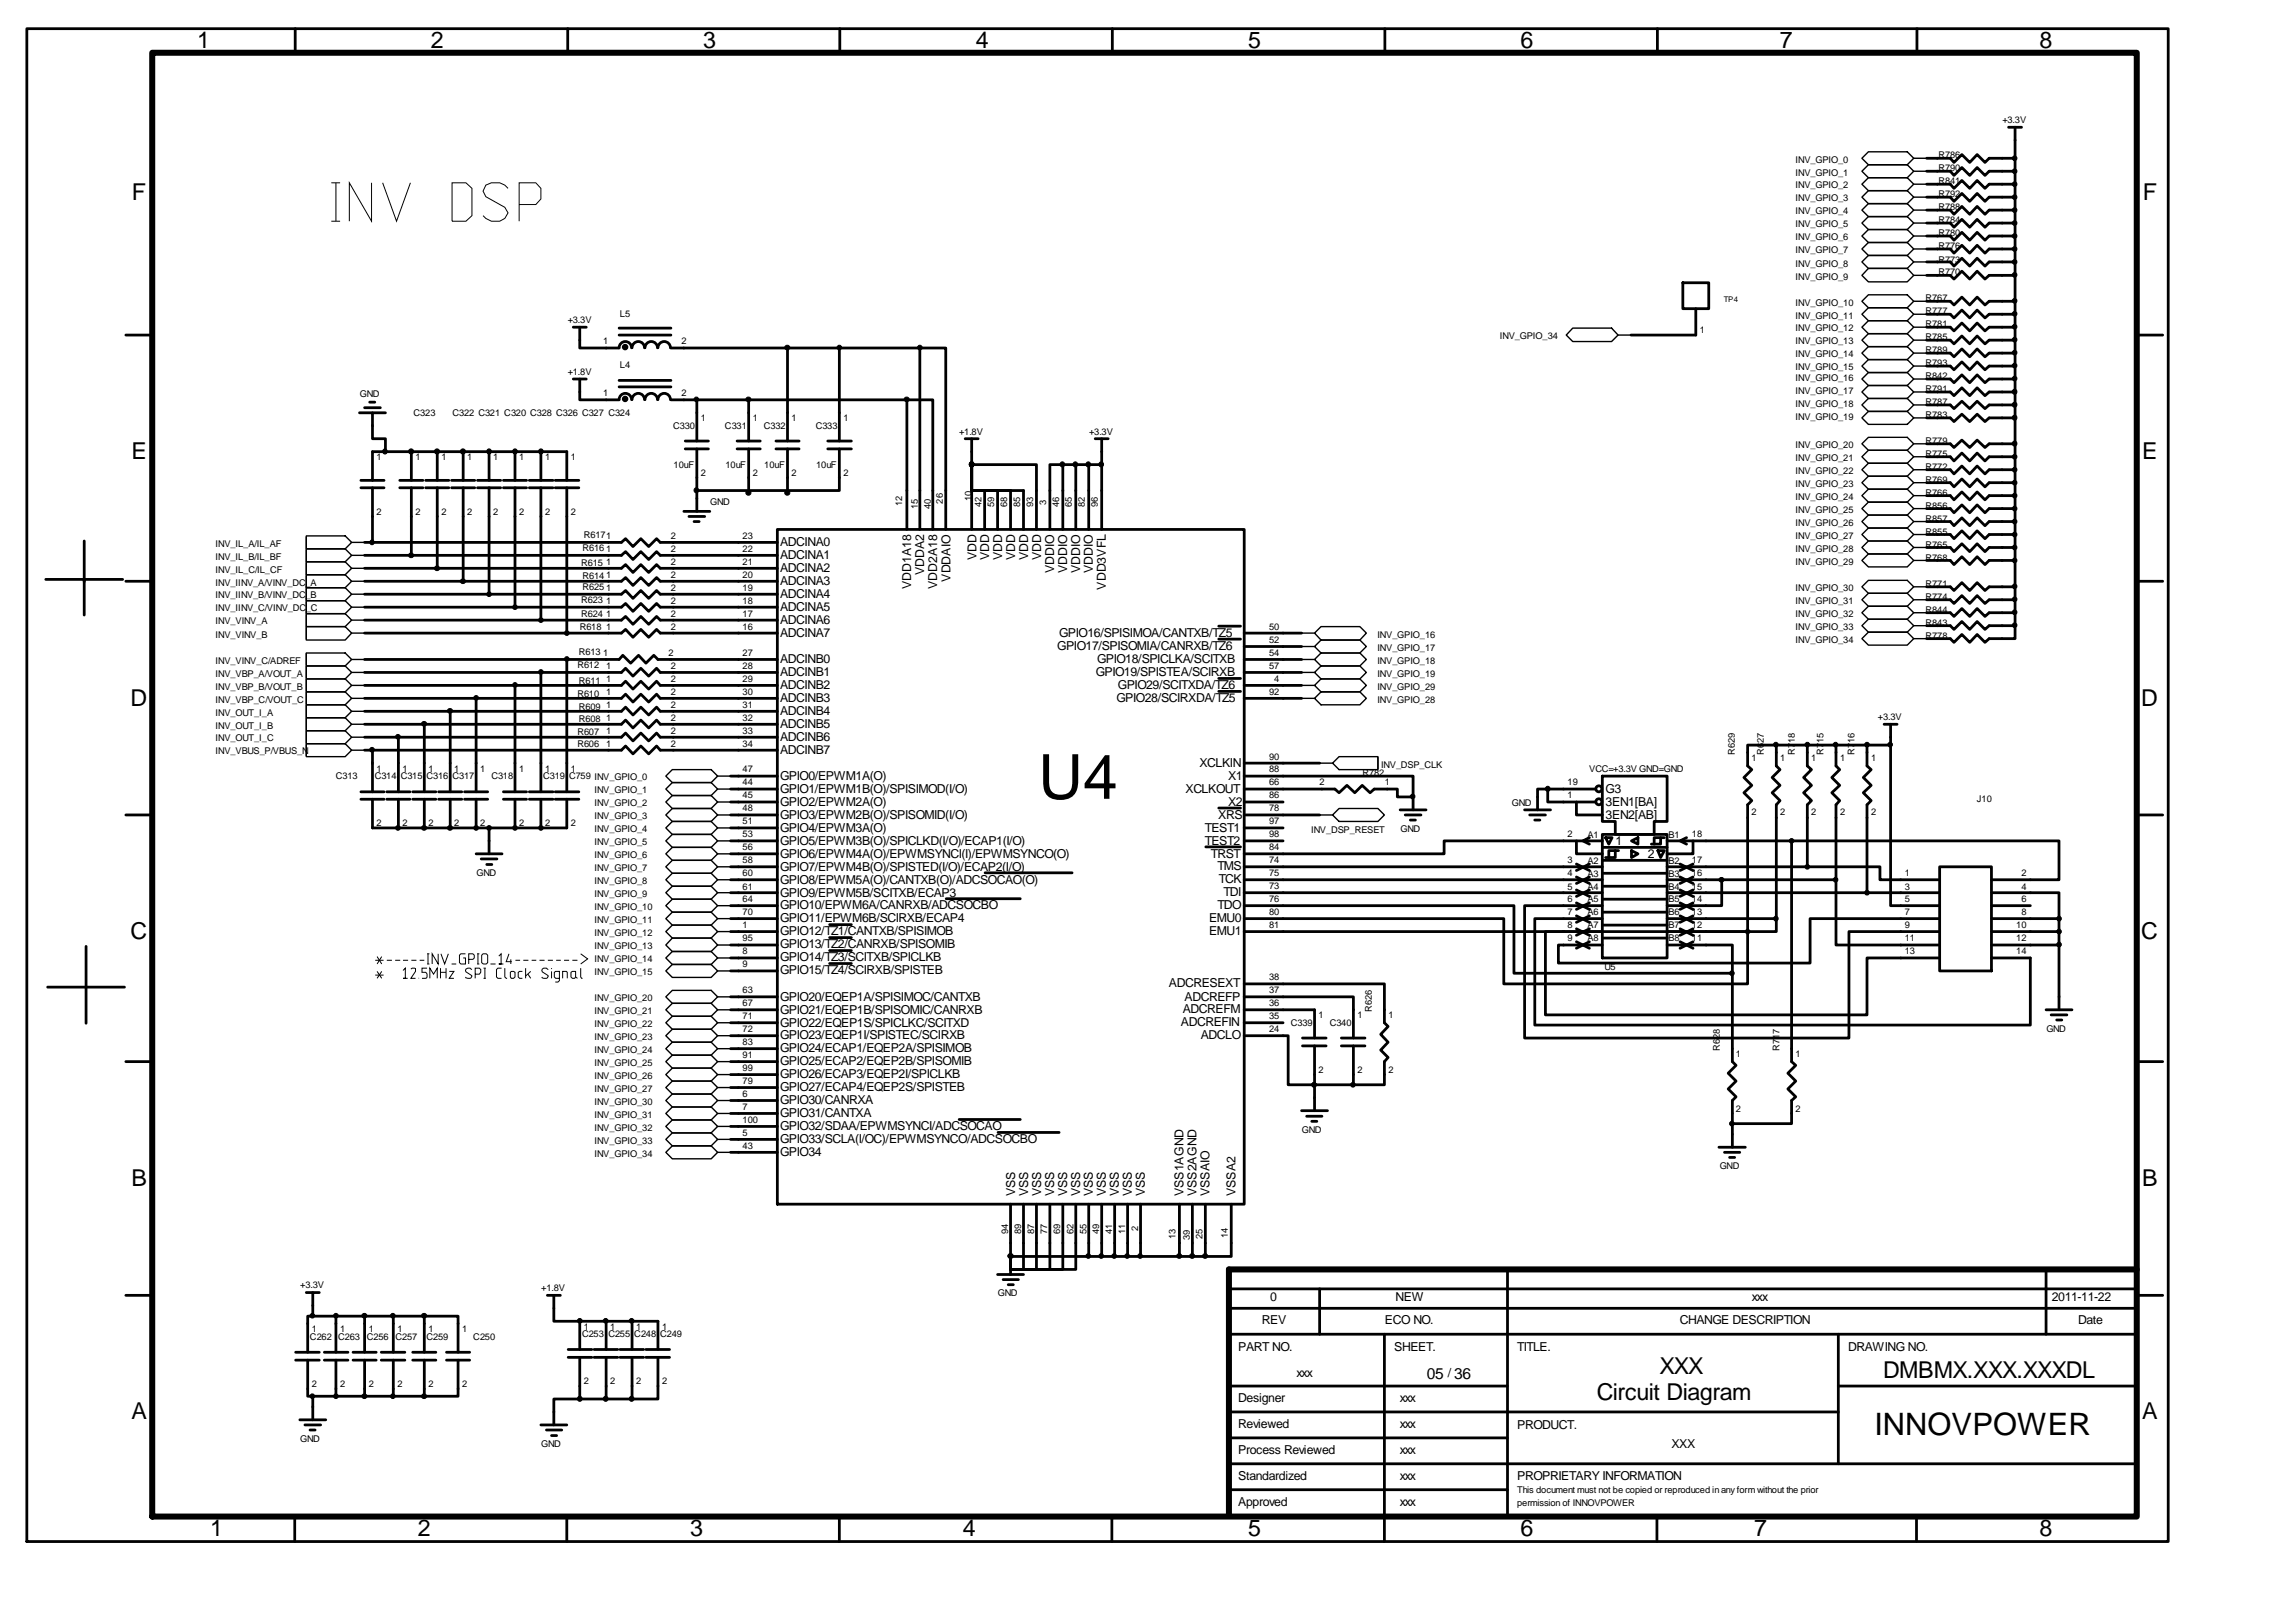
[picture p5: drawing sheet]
<svg xmlns="http://www.w3.org/2000/svg" width="420mm" height="297mm" viewBox="0 0 420 297" stroke-linecap="round" stroke-linejoin="round" font-family="sans-serif">
<defs><g id="words">
<text font-size="11.3" x="190" y="146.1">U4</text>
<text font-size="5.7" x="343" y="262.6">INNOVPOWER</text>
<g font-size="4.3">
<text x="36.1" y="8.7">1</text>
<text x="78.8" y="8.7">2</text>
<text x="128.7" y="8.7">3</text>
<text x="178.6" y="8.7">4</text>
<text x="228.4" y="8.7">5</text>
<text x="278.2" y="8.7">6</text>
<text x="325.7" y="8.7">7</text>
<text x="373.2" y="8.7">8</text>
<text x="24.1" y="36.5">F</text>
<text x="392.1" y="36.5">F</text>
<text x="24" y="84">E</text>
<text x="392" y="84">E</text>
<text x="23.9" y="129.1">D</text>
<text x="391.8" y="129.1">D</text>
<text x="23.9" y="171.9">C</text>
<text x="391.8" y="171.9">C</text>
<text x="24" y="217">B</text>
<text x="392" y="217">B</text>
<text x="303.7" y="251.4">XXX</text>
<text x="292.2" y="256.1">Circuit Diagram</text>
<text x="344.6" y="252.1">DMBMX.XXX.XXXDL</text>
<text x="24" y="259.7">A</text>
<text x="392" y="259.7">A</text>
<text x="38.4" y="281.1">1</text>
<text x="76.4" y="281.1">2</text>
<text x="126.3" y="281.1">3</text>
<text x="176.2" y="281.1">4</text>
<text x="228.4" y="281.1">5</text>
<text x="278.2" y="281.1">6</text>
<text x="321" y="281.1">7</text>
<text x="373.2" y="281.1">8</text>
</g>
<text font-size="2.8" x="261.1" y="252.2">05 36</text>
<g font-size="2.3">
<text x="142.8" y="99.9">ADCINA0</text>
<text x="142.8" y="102.3">ADCINA1</text>
<text x="142.8" y="104.6">ADCINA2</text>
<text x="142.8" y="107">ADCINA3</text>
<text x="166.7" y="107.8" transform="rotate(-90 166.7 107.8)">VDD1A18</text>
<text x="169.1" y="105.2" transform="rotate(-90 169.1 105.2)">VDDA2</text>
<text x="171.5" y="107.8" transform="rotate(-90 171.5 107.8)">VDD2A18</text>
<text x="173.9" y="106.4" transform="rotate(-90 173.9 106.4)">VDDAIO</text>
<text x="178.7" y="102.4" transform="rotate(-90 178.7 102.4)">VDD</text>
<text x="181" y="102.4" transform="rotate(-90 181 102.4)">VDD</text>
<text x="183.4" y="102.4" transform="rotate(-90 183.4 102.4)">VDD</text>
<text x="185.8" y="102.4" transform="rotate(-90 185.8 102.4)">VDD</text>
<text x="188.1" y="102.4" transform="rotate(-90 188.1 102.4)">VDD</text>
<text x="190.5" y="102.4" transform="rotate(-90 190.5 102.4)">VDD</text>
<text x="192.9" y="104.9" transform="rotate(-90 192.9 104.9)">VDDIO</text>
<text x="195.3" y="104.9" transform="rotate(-90 195.3 104.9)">VDDIO</text>
<text x="197.6" y="104.9" transform="rotate(-90 197.6 104.9)">VDDIO</text>
<text x="200" y="104.9" transform="rotate(-90 200 104.9)">VDDIO</text>
<text x="202.4" y="107.9" transform="rotate(-90 202.4 107.9)">VDD3VFL</text>
<text x="142.8" y="109.4">ADCINA4</text>
<text x="142.8" y="111.7">ADCINA5</text>
<text x="142.8" y="114.1">ADCINA6</text>
<text x="142.8" y="116.5">ADCINA7</text>
<text x="193.5" y="118.9">GPIO17/SPISOMIA/CANRXB/TZ6</text>
<text x="193.8" y="116.5">GPIO16/SPISIMOA/CANTXB/TZ5</text>
<text x="142.8" y="123.6">ADCINB1</text>
<text x="142.8" y="121.3">ADCINB0</text>
<text x="200.5" y="123.6">GPIO19/SPISTEA/SCIRXB</text>
<text x="200.8" y="121.2">GPIO18/SPICLKA/SCITXB</text>
<text x="142.8" y="130.8">ADCINB4</text>
<text x="142.8" y="128.5">ADCINB3</text>
<text x="142.8" y="126.1">ADCINB2</text>
<text x="204.3" y="128.4">GPIO28/SCIRXDA/TZ5</text>
<text x="204.6" y="126.1">GPIO29/SCITXDA/TZ6</text>
<text x="142.8" y="137.9">ADCINB7</text>
<text x="142.8" y="135.6">ADCINB6</text>
<text x="142.8" y="133.2">ADCINB5</text>
<text x="142.8" y="142.7">GPIO0/EPWM1A(O)</text>
<text x="219.5" y="140.3">XCLKIN</text>
<text x="224.7" y="142.7">X1</text>
<text x="142.8" y="149.8">GPIO3/EPWM2B(O)/SPISOMID(I/O)</text>
<text x="142.8" y="147.4">GPIO2/EPWM2A(O)</text>
<text x="142.8" y="145.1">GPIO1/EPWM1B(O)/SPISIMOD(I/O)</text>
<text x="216.9" y="145">XCLKOUT</text>
<text x="222.9" y="149.8">XRS</text>
<text x="224.7" y="147.4">X2</text>
<text x="293.8" y="145">G3</text>
<text x="293.8" y="147.4">3EN1[BA]</text>
<text x="293.8" y="149.8">3EN2[AB]</text>
<text x="142.8" y="154.5">GPIO5/EPWM3B(O)/SPICLKD(I/O)/ECAP1(I/O)</text>
<text x="142.8" y="152.2">GPIO4/EPWM3A(O)</text>
<text x="220.5" y="154.5">TEST2</text>
<text x="220.5" y="152.1">TEST1</text>
<text x="295.6" y="154.5">1</text>
<text x="142.8" y="161.6">GPIO8/EPWM5A(O)/CANTXB(O)/ADCSOCAO(O)</text>
<text x="142.8" y="159.3">GPIO7/EPWM4B(O)/SPISTED(I/O)/ECAP2(I/O)</text>
<text x="142.8" y="156.9">GPIO6/EPWM4A(O)/EPWMSYNCI(I)/EPWMSYNCO(O)</text>
<text x="221.6" y="156.9">TRST</text>
<text x="222.8" y="159.2">TMS</text>
<text x="223" y="161.6">TCK</text>
<text x="301.5" y="156.9">2</text>
<text x="142.8" y="166.4">GPIO10/EPWM6A/CANRXB/ADCSOCBO</text>
<text x="142.8" y="164">GPIO9/EPWM5B/SCITXB/ECAP3</text>
<text x="222.8" y="166.4">TDO</text>
<text x="223.9" y="164">TDI</text>
<text x="142.8" y="173.5">GPIO13/TZ2/CANRXB/SPISOMIB</text>
<text x="142.8" y="171.1">GPIO12/TZ1/CANTXB/SPISIMOB</text>
<text x="142.8" y="168.8">GPIO11/EPWM6B/SCIRXB/ECAP4</text>
<text x="221.2" y="171.1">EMU1</text>
<text x="221.2" y="168.7">EMU0</text>
<text x="142.8" y="178.2">GPIO15/TZ4/SCIRXB/SPISTEB</text>
<text x="142.8" y="175.9">GPIO14/TZ3/SCITXB/SPICLKB</text>
<text x="142.8" y="185.4">GPIO21/EQEP1B/SPISOMIC/CANRXB</text>
<text x="142.8" y="183.1">GPIO20/EQEP1A/SPISIMOC/CANTXB</text>
<text x="213.9" y="180.6">ADCRESEXT</text>
<text x="216.4" y="185.4">ADCREFM</text>
<text x="216.8" y="183">ADCREFP</text>
<text x="142.8" y="190.2">GPIO23/EQEP1I/SPISTEC/SCIRXB</text>
<text x="142.8" y="187.8">GPIO22/EQEP1S/SPICLKC/SCITXD</text>
<text x="216.1" y="187.8">ADCREFIN</text>
<text x="219.7" y="190.2">ADCLO</text>
<text x="142.8" y="197.3">GPIO26/ECAP3/EQEP2I/SPICLKB</text>
<text x="142.8" y="194.9">GPIO25/ECAP2/EQEP2B/SPISOMIB</text>
<text x="142.8" y="192.5">GPIO24/ECAP1/EQEP2A/SPISIMOB</text>
<text x="142.8" y="202">GPIO30/CANRXA</text>
<text x="142.8" y="199.7">GPIO27/ECAP4/EQEP2S/SPISTEB</text>
<text x="142.8" y="209.1">GPIO33/SCLA(I/OC)/EPWMSYNCO/ADCSOCBO</text>
<text x="142.8" y="206.8">GPIO32/SDAA/EPWMSYNCI/ADCSOCAO</text>
<text x="142.8" y="204.4">GPIO31/CANTXA</text>
<text x="142.8" y="211.5">GPIO34</text>
<text x="185.8" y="218.9" transform="rotate(-90 185.8 218.9)">VSS</text>
<text x="188.1" y="218.9" transform="rotate(-90 188.1 218.9)">VSS</text>
<text x="190.5" y="218.9" transform="rotate(-90 190.5 218.9)">VSS</text>
<text x="192.9" y="218.9" transform="rotate(-90 192.9 218.9)">VSS</text>
<text x="195.3" y="218.9" transform="rotate(-90 195.3 218.9)">VSS</text>
<text x="197.6" y="218.9" transform="rotate(-90 197.6 218.9)">VSS</text>
<text x="200" y="218.9" transform="rotate(-90 200 218.9)">VSS</text>
<text x="202.4" y="218.9" transform="rotate(-90 202.4 218.9)">VSS</text>
<text x="204.7" y="218.9" transform="rotate(-90 204.7 218.9)">VSS</text>
<text x="207.1" y="218.9" transform="rotate(-90 207.1 218.9)">VSS</text>
<text x="209.5" y="218.9" transform="rotate(-90 209.5 218.9)">VSS</text>
<text x="216.6" y="218.9" transform="rotate(-90 216.6 218.9)">VSS1AGND</text>
<text x="219" y="218.9" transform="rotate(-90 219 218.9)">VSS2AGND</text>
<text x="221.3" y="218.9" transform="rotate(-90 221.3 218.9)">VSSAIO</text>
<text x="226.1" y="218.9" transform="rotate(-90 226.1 218.9)">VSSA2</text>
<text x="232.4" y="238.1">0</text>
<text x="255.4" y="238.1">NEW</text>
<text x="320.6" y="238.1">xxx</text>
<text x="375.4" y="238.1">2011-11-22</text>
<text x="230.9" y="242.2">REV</text>
<text x="253.4" y="242.2">ECO NO.</text>
<text x="307.4" y="242.2">CHANGE DESCRIPTION</text>
<text x="380.3" y="242.2">Date</text>
<text x="226.6" y="247.1">PART NO.</text>
<text x="237.2" y="251.9">xxx</text>
<text x="255.1" y="247.1">SHEET.</text>
<text x="264.9" y="251.9">/</text>
<text x="277.6" y="247.1">TITLE.</text>
<text x="338.2" y="247.1">DRAWING NO.</text>
<text x="226.6" y="256.5">Designer</text>
<text x="256.1" y="256.5">xxx</text>
<text x="226.6" y="261.2">Reviewed</text>
<text x="256.1" y="261.2">xxx</text>
<text x="277.6" y="261.4">PRODUCT.</text>
<text x="226.6" y="265.9">Process Reviewed</text>
<text x="256.1" y="265.9">xxx</text>
<text x="305.8" y="264.9">XXX</text>
<text x="226.6" y="270.7">Standardized</text>
<text x="226.6" y="275.5">Approved</text>
<text x="256.1" y="275.5">xxx</text>
<text x="256.1" y="270.7">xxx</text>
<text x="277.6" y="270.8">PROPRIETARY INFORMATION</text>
</g>
<g font-size="1.7">
<text x="366.4" y="22.5">+3.3V</text>
<text x="328.6" y="29.7">INV_GPIO_0</text>
<text x="354.7" y="29">R786</text>
<text x="328.6" y="32.1">INV_GPIO_1</text>
<text x="328.6" y="34.5">INV_GPIO_2</text>
<text x="354.7" y="31.3">R790</text>
<text x="354.7" y="33.7">R841</text>
<text x="328.6" y="36.9">INV_GPIO_3</text>
<text x="328.6" y="39.2">INV_GPIO_4</text>
<text x="328.6" y="41.6">INV_GPIO_5</text>
<text x="354.7" y="36.1">R792</text>
<text x="354.7" y="38.5">R788</text>
<text x="354.7" y="40.8">R784</text>
<text x="328.6" y="44">INV_GPIO_6</text>
<text x="328.6" y="46.3">INV_GPIO_7</text>
<text x="354.7" y="43.2">R780</text>
<text x="354.7" y="45.6">R776</text>
<text x="328.6" y="48.8">INV_GPIO_8</text>
<text x="328.6" y="51.2">INV_GPIO_9</text>
<text x="354.7" y="48">R773</text>
<text x="354.7" y="50.4">R770</text>
<text x="103.9" y="59.1">+3.3V</text>
<text x="113.4" y="57.9">L5</text>
<text x="328.6" y="55.9">INV_GPIO_10</text>
<text x="328.6" y="58.3">INV_GPIO_11</text>
<text x="352.4" y="55.1">R767</text>
<text x="352.4" y="57.5">R777</text>
<text x="352.4" y="59.9">R781</text>
<text x="110.4" y="63">1</text>
<text x="124.7" y="63">2</text>
<text x="274.5" y="62.1">INV_GPIO_34</text>
<text x="311" y="60.9">1</text>
<text x="328.6" y="60.6">INV_GPIO_12</text>
<text x="328.6" y="63">INV_GPIO_13</text>
<text x="328.6" y="65.4">INV_GPIO_14</text>
<text x="352.4" y="62.2">R785</text>
<text x="352.4" y="64.6">R789</text>
<text x="103.9" y="68.6">+1.8V</text>
<text x="113.4" y="67.4">L4</text>
<text x="328.6" y="67.8">INV_GPIO_15</text>
<text x="328.6" y="69.7">INV_GPIO_16</text>
<text x="352.4" y="67">R793</text>
<text x="352.4" y="69.4">R842</text>
<text x="352.4" y="71.7">R791</text>
<text x="65.9" y="72.7">GND</text>
<text x="75.7" y="76.1">C323</text>
<text x="82.8" y="76.1">C322 C321 C320 C328 C326 C327 C324</text>
<text x="110.4" y="72.5">1</text>
<text x="124.7" y="72.5">2</text>
<text x="128.3" y="77.1">1</text>
<text x="137.7" y="77.1">1</text>
<text x="144.9" y="77.1">1</text>
<text x="154.3" y="77.1">1</text>
<text x="328.6" y="74.4">INV_GPIO_18</text>
<text x="328.6" y="72.1">INV_GPIO_17</text>
<text x="328.6" y="76.9">INV_GPIO_19</text>
<text x="352.4" y="74.1">R787</text>
<text x="352.4" y="76.5">R783</text>
<text x="123.2" y="78.5">C330</text>
<text x="132.7" y="78.5">C331</text>
<text x="139.8" y="78.5">C332</text>
<text x="149.3" y="78.5">C333</text>
<text x="175.5" y="79.5">+1.8V</text>
<text x="199.3" y="79.5">+3.3V</text>
<text x="328.6" y="82">INV_GPIO_20</text>
<text x="352.4" y="81.2">R779</text>
<text x="352.4" y="83.6">R775</text>
<text x="68.9" y="84.2">1</text>
<text x="76" y="84.2">1</text>
<text x="80.8" y="84.2">1</text>
<text x="85.5" y="84.2">1</text>
<text x="90.2" y="84.2">1</text>
<text x="95" y="84.2">1</text>
<text x="99.7" y="84.2">1</text>
<text x="104.5" y="84.2">1</text>
<text x="123.3" y="85.6">10uF</text>
<text x="128.3" y="87.1">2</text>
<text x="132.7" y="85.6">10uF</text>
<text x="137.7" y="87.1">2</text>
<text x="139.9" y="85.6">10uF</text>
<text x="144.9" y="87.1">2</text>
<text x="149.3" y="85.6">10uF</text>
<text x="154.3" y="87.1">2</text>
<text x="328.6" y="84.3">INV_GPIO_21</text>
<text x="328.6" y="86.7">INV_GPIO_22</text>
<text x="328.6" y="89.1">INV_GPIO_23</text>
<text x="352.4" y="86">R772</text>
<text x="352.4" y="88.3">R769</text>
<text x="68.9" y="94.2">2</text>
<text x="76" y="94.2">2</text>
<text x="80.8" y="94.2">2</text>
<text x="85.5" y="94.2">2</text>
<text x="90.2" y="94.2">2</text>
<text x="95" y="94.2">2</text>
<text x="99.7" y="94.2">2</text>
<text x="104.5" y="94.2">2</text>
<text x="130" y="92.3">GND</text>
<text x="165.1" y="92.6" transform="rotate(-90 165.1 92.6)">12</text>
<text x="168" y="93.1" transform="rotate(-90 168 93.1)">15</text>
<text x="170.3" y="93.1" transform="rotate(-90 170.3 93.1)">40</text>
<text x="172.5" y="92.1" transform="rotate(-90 172.5 92.1)">26</text>
<text x="177.8" y="91.7" transform="rotate(-90 177.8 91.7)">10</text>
<text x="179.6" y="92.8" transform="rotate(-90 179.6 92.8)">42</text>
<text x="181.9" y="92.8" transform="rotate(-90 181.9 92.8)">59</text>
<text x="184.3" y="92.8" transform="rotate(-90 184.3 92.8)">68</text>
<text x="186.7" y="92.8" transform="rotate(-90 186.7 92.8)">85</text>
<text x="189" y="92.8" transform="rotate(-90 189 92.8)">93</text>
<text x="191.4" y="92.3" transform="rotate(-90 191.4 92.3)">3</text>
<text x="193.8" y="92.8" transform="rotate(-90 193.8 92.8)">46</text>
<text x="196.2" y="92.8" transform="rotate(-90 196.2 92.8)">65</text>
<text x="198.5" y="92.8" transform="rotate(-90 198.5 92.8)">82</text>
<text x="200.9" y="92.8" transform="rotate(-90 200.9 92.8)">96</text>
<text x="328.6" y="91.5">INV_GPIO_24</text>
<text x="328.6" y="93.8">INV_GPIO_25</text>
<text x="352.4" y="90.7">R766</text>
<text x="352.4" y="93.1">R856</text>
<text x="352.4" y="95.4">R857</text>
<text x="39.5" y="100">INV_IL_A/IL_AF</text>
<text x="106.6" y="100.9">R616</text>
<text x="106.8" y="98.5">R6171</text>
<text x="110.9" y="100.9">1</text>
<text x="122.8" y="98.6">2</text>
<text x="122.8" y="100.9">2</text>
<text x="135.9" y="100.9">22</text>
<text x="135.9" y="98.6">23</text>
<text x="328.6" y="96.2">INV_GPIO_26</text>
<text x="328.6" y="98.6">INV_GPIO_27</text>
<text x="328.6" y="100.9">INV_GPIO_28</text>
<text x="352.4" y="97.8">R855</text>
<text x="352.4" y="100.2">R765</text>
<text x="39.5" y="107.1">INV_IINV_A/VINV_DC_A</text>
<text x="39.5" y="104.7">INV_IL_C/IL_CF</text>
<text x="39.5" y="102.4">INV_IL_B/IL_BF</text>
<text x="106.3" y="103.5">R615</text>
<text x="106.6" y="105.8">R614</text>
<text x="106.6" y="108">R625</text>
<text x="110.9" y="103.3">1</text>
<text x="110.9" y="105.8">1</text>
<text x="122.8" y="103.3">2</text>
<text x="122.8" y="105.8">2</text>
<text x="135.9" y="105.8">20</text>
<text x="135.9" y="103.3">21</text>
<text x="328.6" y="103.3">INV_GPIO_29</text>
<text x="352.4" y="102.6">R768</text>
<text x="352.4" y="107.4">R771</text>
<text x="39.5" y="111.9">INV_IINV_C/VINV_DC_C</text>
<text x="39.5" y="109.5">INV_IINV_B/VINV_DC_B</text>
<text x="106.3" y="112.8">R624</text>
<text x="106.3" y="110.3">R623</text>
<text x="110.9" y="112.9">1</text>
<text x="110.9" y="110.5">1</text>
<text x="110.9" y="108.1">1</text>
<text x="122.8" y="112.9">2</text>
<text x="122.8" y="110.5">2</text>
<text x="122.8" y="108.1">2</text>
<text x="135.9" y="112.9">17</text>
<text x="135.9" y="110.5">18</text>
<text x="135.9" y="108.1">19</text>
<text x="328.6" y="108.1">INV_GPIO_30</text>
<text x="328.6" y="110.5">INV_GPIO_31</text>
<text x="328.6" y="112.9">INV_GPIO_32</text>
<text x="352.4" y="109.7">R774</text>
<text x="352.4" y="112.1">R844</text>
<text x="39.5" y="116.7">INV_VINV_B</text>
<text x="39.5" y="114.2">INV_VINV_A</text>
<text x="105.9" y="119.9">R613</text>
<text x="106.1" y="115.3">R618</text>
<text x="110.4" y="120">1</text>
<text x="110.9" y="115.2">1</text>
<text x="122.3" y="120">2</text>
<text x="122.8" y="115.2">2</text>
<text x="135.9" y="120">27</text>
<text x="135.9" y="115.2">16</text>
<text x="232.2" y="115.2">50</text>
<text x="232.2" y="117.6">52</text>
<text x="232.2" y="120">54</text>
<text x="252" y="119.1">INV_GPIO_17</text>
<text x="252" y="116.8">INV_GPIO_16</text>
<text x="328.6" y="115.2">INV_GPIO_33</text>
<text x="328.6" y="117.6">INV_GPIO_34</text>
<text x="352.4" y="114.5">R843</text>
<text x="352.4" y="116.9">R778</text>
<text x="39.5" y="123.8">INV_VBP_A/VOUT_A</text>
<text x="39.5" y="121.4">INV_VINV_C/ADREF</text>
<text x="105.7" y="122.3">R612</text>
<text x="105.9" y="125.1">R611</text>
<text x="110.9" y="124.7">1</text>
<text x="110.9" y="122.4">1</text>
<text x="122.8" y="124.7">2</text>
<text x="122.8" y="122.4">2</text>
<text x="135.9" y="124.7">29</text>
<text x="135.9" y="122.4">28</text>
<text x="232.2" y="122.4">57</text>
<text x="233.2" y="124.7">4</text>
<text x="252" y="121.5">INV_GPIO_18</text>
<text x="252" y="123.9">INV_GPIO_19</text>
<text x="39.5" y="130.9">INV_OUT_I_A</text>
<text x="39.5" y="128.5">INV_VBP_C/VOUT_C</text>
<text x="39.5" y="126.2">INV_VBP_B/VOUT_B</text>
<text x="105.7" y="127.4">R610</text>
<text x="105.9" y="129.8">R609</text>
<text x="110.9" y="131.8">1</text>
<text x="110.9" y="129.5">1</text>
<text x="110.9" y="127.1">1</text>
<text x="122.8" y="131.8">2</text>
<text x="122.8" y="129.5">2</text>
<text x="122.8" y="127.1">2</text>
<text x="135.9" y="131.8">32</text>
<text x="135.9" y="129.5">31</text>
<text x="135.9" y="127.1">30</text>
<text x="232.2" y="127.1">92</text>
<text x="252" y="128.6">INV_GPIO_28</text>
<text x="252" y="126.3">INV_GPIO_29</text>
<text x="343.6" y="131.8">+3.3V</text>
<text x="39.5" y="135.6">INV_OUT_I_C</text>
<text x="39.5" y="133.3">INV_OUT_I_B</text>
<text x="105.7" y="136.8">R606</text>
<text x="105.7" y="134.4">R607</text>
<text x="105.9" y="132.2">R608</text>
<text x="110.9" y="136.6">1</text>
<text x="110.9" y="134.2">1</text>
<text x="122.8" y="136.6">2</text>
<text x="122.8" y="134.2">2</text>
<text x="135.9" y="136.6">34</text>
<text x="135.9" y="134.2">33</text>
<text x="39.5" y="138">INV_VBUS_P/VBUS_N</text>
<text x="61.5" y="142.6">C313</text>
<text x="68.6" y="142.6">C314</text>
<text x="68.9" y="141.2">1</text>
<text x="73.3" y="142.6">C315</text>
<text x="73.7" y="141.2">1</text>
<text x="78.1" y="142.6">C316</text>
<text x="78.4" y="141.2">1</text>
<text x="82.8" y="142.6">C317</text>
<text x="83.1" y="141.2">1</text>
<text x="87.9" y="141.2">1</text>
<text x="89.9" y="142.6">C318</text>
<text x="95" y="141.2">1</text>
<text x="99.4" y="142.6">C319</text>
<text x="99.7" y="141.2">1</text>
<text x="104.1" y="142.6">C759 INV_GPIO_0</text>
<text x="104.5" y="141.2">1</text>
<text x="135.9" y="143.7">44</text>
<text x="135.9" y="141.3">47</text>
<text x="232.2" y="139">90</text>
<text x="232.2" y="143.7">66</text>
<text x="232.2" y="141.3">88</text>
<text x="241.4" y="143.7">2</text>
<text x="249.3" y="142">R782</text>
<text x="252.7" y="140.5">INV_DSP_CLK</text>
<text x="253.4" y="143.7">1</text>
<text x="286.8" y="143.7">19</text>
<text x="290.8" y="141.3">VCC=+3.3V GND=GND</text>
<text x="317.5" y="138.2" transform="rotate(-90 317.5 138.2)">R629</text>
<text x="320.5" y="139.2">1</text>
<text x="322.7" y="138.2" transform="rotate(-90 322.7 138.2)">R627</text>
<text x="325.8" y="139.2">1</text>
<text x="328.4" y="138.2" transform="rotate(-90 328.4 138.2)">R718</text>
<text x="331.4" y="139.2">1</text>
<text x="333.6" y="138.2" transform="rotate(-90 333.6 138.2)">R715</text>
<text x="336.7" y="139.2">1</text>
<text x="339.3" y="138.2" transform="rotate(-90 339.3 138.2)">R716</text>
<text x="342.4" y="139.2">1</text>
<text x="108.8" y="145.1">INV_GPIO_1</text>
<text x="108.8" y="147.5">INV_GPIO_2</text>
<text x="108.8" y="149.9">INV_GPIO_3</text>
<text x="135.9" y="146.1">45</text>
<text x="135.9" y="148.4">48</text>
<text x="232.2" y="148.4">78</text>
<text x="232.2" y="146.1">86</text>
<text x="276.7" y="147.4">GND</text>
<text x="286.8" y="146.1">1</text>
<text x="320.5" y="149.2">2</text>
<text x="325.8" y="149.2">2</text>
<text x="331.4" y="149.2">2</text>
<text x="336.7" y="149.2">2</text>
<text x="342.4" y="149.2">2</text>
<text x="361.8" y="146.7">J10</text>
<text x="68.9" y="151.1">2</text>
<text x="73.7" y="151.1">2</text>
<text x="78.4" y="151.1">2</text>
<text x="83.1" y="151.1">2</text>
<text x="87.9" y="151.1">2</text>
<text x="95" y="151.1">2</text>
<text x="99.7" y="151.1">2</text>
<text x="104.5" y="151.1">2</text>
<text x="108.8" y="152.2">INV_GPIO_4</text>
<text x="108.8" y="154.6">INV_GPIO_5</text>
<text x="135.9" y="150.8">51</text>
<text x="135.9" y="153.2">53</text>
<text x="135.9" y="155.5">56</text>
<text x="232.2" y="150.8">97</text>
<text x="232.2" y="153.2">98</text>
<text x="232.2" y="155.5">84</text>
<text x="239.9" y="152.3">INV_DSP_RESET</text>
<text x="256.3" y="152.2">GND</text>
<text x="286.8" y="153.2">2</text>
<text x="290.5" y="153.3">A1</text>
<text x="305.3" y="153.3">B1</text>
<text x="309.6" y="153.2">18</text>
<text x="87.2" y="160.2">GND</text>
<text x="108.8" y="157">INV_GPIO_6</text>
<text x="108.8" y="159.4">INV_GPIO_7</text>
<text x="108.8" y="161.7">INV_GPIO_8</text>
<text x="135.9" y="157.9">58</text>
<text x="135.9" y="160.3">60</text>
<text x="232.2" y="160.3">75</text>
<text x="232.2" y="157.9">74</text>
<text x="286.8" y="157.9">3</text>
<text x="286.8" y="160.3">4</text>
<text x="290.5" y="158">A2</text>
<text x="290.5" y="160.4">A3</text>
<text x="305.3" y="160.4">B3</text>
<text x="305.3" y="158">B2</text>
<text x="309.6" y="157.9">17</text>
<text x="309.6" y="160.3">16</text>
<text x="348.5" y="160.3">1</text>
<text x="369.9" y="160.3">2</text>
<text x="108.8" y="164.1">INV_GPIO_9</text>
<text x="108.8" y="166.5">INV_GPIO_10</text>
<text x="135.9" y="162.7">61</text>
<text x="135.9" y="165.1">64</text>
<text x="135.9" y="167.5">70</text>
<text x="232.2" y="167.5">80</text>
<text x="232.2" y="162.7">73</text>
<text x="232.2" y="165.1">76</text>
<text x="286.8" y="162.7">5</text>
<text x="286.8" y="165.1">6</text>
<text x="286.8" y="167.5">7</text>
<text x="290.5" y="162.7">A4</text>
<text x="290.5" y="165.1">A5</text>
<text x="290.5" y="167.5">A6</text>
<text x="305.3" y="167.5">B6</text>
<text x="305.3" y="165.1">B5</text>
<text x="305.3" y="162.7">B4</text>
<text x="309.6" y="162.7">15</text>
<text x="309.6" y="165.1">14</text>
<text x="309.6" y="167.5">13</text>
<text x="348.5" y="162.7">3</text>
<text x="348.5" y="165.1">5</text>
<text x="348.5" y="167.5">7</text>
<text x="369.9" y="162.7">4</text>
<text x="369.9" y="165.1">6</text>
<text x="369.9" y="167.5">8</text>
<text x="108.8" y="168.8">INV_GPIO_11</text>
<text x="108.8" y="171.2">INV_GPIO_12</text>
<text x="108.8" y="173.7">INV_GPIO_13</text>
<text x="135.9" y="169.8">1</text>
<text x="135.9" y="172.2">95</text>
<text x="232.2" y="169.9">81</text>
<text x="286.8" y="169.8">8</text>
<text x="286.8" y="172.2">9</text>
<text x="290.5" y="169.8">A7</text>
<text x="290.5" y="172.2">A8</text>
<text x="305.3" y="172.2">B8</text>
<text x="305.3" y="169.8">B7</text>
<text x="309.6" y="169.8">12</text>
<text x="309.6" y="172.2">11</text>
<text x="348.5" y="169.8">9</text>
<text x="348.5" y="172.2">11</text>
<text x="368.9" y="169.8">10</text>
<text x="368.9" y="172.2">12</text>
<text x="108.8" y="176">INV_GPIO_14</text>
<text x="108.8" y="178.4">INV_GPIO_15</text>
<text x="135.9" y="174.6">8</text>
<text x="135.9" y="177">9</text>
<text x="232.2" y="179.3">38</text>
<text x="293.6" y="177.4">U5</text>
<text x="348.5" y="174.6">13</text>
<text x="368.9" y="174.6">14</text>
<text x="108.8" y="183.1">INV_GPIO_20</text>
<text x="108.8" y="185.5">INV_GPIO_21</text>
<text x="135.9" y="181.7">63</text>
<text x="135.9" y="184.1">67</text>
<text x="232.2" y="184.1">36</text>
<text x="232.2" y="181.7">37</text>
<text x="251" y="185.2" transform="rotate(-90 251 185.2)">R626</text>
<text x="108.8" y="187.9">INV_GPIO_22</text>
<text x="108.8" y="190.3">INV_GPIO_23</text>
<text x="135.9" y="186.4">71</text>
<text x="135.9" y="188.8">72</text>
<text x="135.9" y="191.2">83</text>
<text x="232.2" y="188.8">24</text>
<text x="232.2" y="186.4">35</text>
<text x="236.2" y="187.7">C339</text>
<text x="241.3" y="186.3">1</text>
<text x="243.3" y="187.7">C340</text>
<text x="248.4" y="186.3">1</text>
<text x="254.1" y="186.3">1</text>
<text x="374.4" y="188.7">GND</text>
<text x="108.8" y="192.6">INV_GPIO_24</text>
<text x="108.8" y="195">INV_GPIO_25</text>
<text x="108.8" y="197.4">INV_GPIO_26</text>
<text x="135.9" y="193.5">91</text>
<text x="135.9" y="195.9">99</text>
<text x="241.3" y="196.3">2</text>
<text x="248.4" y="196.3">2</text>
<text x="254.1" y="196.3">2</text>
<text x="314.7" y="192.3" transform="rotate(-90 314.7 192.3)">R628</text>
<text x="317.6" y="193.4">1</text>
<text x="325.6" y="192.3" transform="rotate(-90 325.6 192.3)">R717</text>
<text x="328.6" y="193.4">1</text>
<text x="108.8" y="199.7">INV_GPIO_27</text>
<text x="108.8" y="202.1">INV_GPIO_30</text>
<text x="135.9" y="198.3">79</text>
<text x="135.9" y="200.7">6</text>
<text x="135.9" y="203">7</text>
<text x="317.6" y="203.4">2</text>
<text x="328.6" y="203.4">2</text>
<text x="108.8" y="204.5">INV_GPIO_31</text>
<text x="108.8" y="206.8">INV_GPIO_32</text>
<text x="108.8" y="209.2">INV_GPIO_33</text>
<text x="135.9" y="205.4">100</text>
<text x="135.9" y="207.8">5</text>
<text x="238.2" y="207.3">GND</text>
<text x="108.8" y="211.6">INV_GPIO_34</text>
<text x="135.9" y="210.1">43</text>
<text x="314.7" y="213.9">GND</text>
<text x="184.5" y="225.7" transform="rotate(-90 184.5 225.7)">94</text>
<text x="186.9" y="225.7" transform="rotate(-90 186.9 225.7)">89</text>
<text x="189.2" y="225.7" transform="rotate(-90 189.2 225.7)">87</text>
<text x="191.6" y="225.7" transform="rotate(-90 191.6 225.7)">77</text>
<text x="194" y="225.7" transform="rotate(-90 194 225.7)">69</text>
<text x="196.4" y="225.7" transform="rotate(-90 196.4 225.7)">62</text>
<text x="198.8" y="225.7" transform="rotate(-90 198.8 225.7)">55</text>
<text x="201.2" y="225.7" transform="rotate(-90 201.2 225.7)">49</text>
<text x="203.5" y="225.7" transform="rotate(-90 203.5 225.7)">41</text>
<text x="205.9" y="225.7" transform="rotate(-90 205.9 225.7)">11</text>
<text x="208.3" y="225.2" transform="rotate(-90 208.3 225.2)">2</text>
<text x="215.1" y="226.7" transform="rotate(-90 215.1 226.7)">13</text>
<text x="217.7" y="226.8" transform="rotate(-90 217.7 226.8)">39</text>
<text x="220" y="226.7" transform="rotate(-90 220 226.7)">25</text>
<text x="224.7" y="226.6" transform="rotate(-90 224.7 226.6)">14</text>
<text x="54.9" y="235.7">+3.3V</text>
<text x="99.1" y="236.2">+1.8V</text>
<text x="182.6" y="237.2">GND</text>
<text x="56.7" y="245.1">C262</text>
<text x="57.1" y="243.7">1</text>
<text x="61.9" y="245.1">C263</text>
<text x="62.2" y="243.7">1</text>
<text x="67.1" y="245.1">C256</text>
<text x="67.5" y="243.7">1</text>
<text x="72.4" y="245.1">C257</text>
<text x="72.7" y="243.7">1</text>
<text x="78.1" y="245.1">C259</text>
<text x="78.4" y="243.7">1</text>
<text x="84.6" y="243.7">1</text>
<text x="86.6" y="245.1">C250</text>
<text x="106.5" y="244.7">C253</text>
<text x="106.8" y="243.3">1</text>
<text x="111.3" y="244.7">C255</text>
<text x="111.7" y="243.3">1</text>
<text x="116.1" y="244.7">C248</text>
<text x="116.4" y="243.3">1</text>
<text x="120.8" y="244.7">C249</text>
<text x="121.1" y="243.3">1</text>
<text x="57.1" y="253.7">2</text>
<text x="62.2" y="253.7">2</text>
<text x="67.5" y="253.7">2</text>
<text x="72.7" y="253.7">2</text>
<text x="78.4" y="253.7">2</text>
<text x="84.6" y="253.7">2</text>
<text x="106.8" y="253.2">2</text>
<text x="111.7" y="253.2">2</text>
<text x="116.4" y="253.2">2</text>
<text x="121.1" y="253.2">2</text>
<text x="54.9" y="263.7">GND</text>
<text x="99.1" y="264.7">GND</text>
<text x="277.6" y="273.1">This document must not be copied or reproduced in any form without the prior</text>
<text x="277.6" y="275.5">permission of INNOVPOWER</text>
</g>
<text font-size="1.4" x="315.2" y="55.3">TP4</text>
</g></defs>
<g fill="none" stroke="#000" stroke-width=".51">
<path d="M4.9 5.2h391.8v276.8h-391.8zM54 5.2v4.4M103.9 5.2v4.4M153.7 5.2v4.4M203.5 5.2v4.4M253.4 5.2v4.4M303.3 5.2v4.4M350.8 5.2v4.4M352.6 29h4.3l.6 .7 1.5-1.4 1.4 1.4 1.4-1.4 1.4 1.4 .8-.7h4.7M352.6 31.3h4.3l.6 .8 1.5-1.5 1.4 1.5 1.4-1.5 1.4 1.5 .8-.8h4.7M352.6 33.7h4.3l.6 .8 1.5-1.5 1.4 1.5 1.4-1.5 1.4 1.5 .8-.8h4.7M352.6 36.1h4.3l.6 .7 1.5-1.4 1.4 1.4 1.4-1.4 1.4 1.4 .8-.7h4.7"/>
<path d="M352.6 38.4h4.3l.6 .8 1.5-1.4 1.4 1.4 1.4-1.4 1.4 1.4 .8-.8h4.7M367.5 23.3h2.4M368.7 23.3v93.5h-4.7l-.8 .7-1.4-1.4-1.4 1.4-1.4-1.4-1.5 1.4-.6-.7h-4.3M104.9 59.9h2.4M106.1 59.9v3.8h7.2M307.9 51.7h4.8v4.8h-4.8zM310.3 56.5v4.8h-11.9M352.6 40.8h4.3l.6 .8 1.5-1.5 1.4 1.5 1.4-1.5 1.4 1.5 .8-.8h4.7M352.6 43.2h4.3l.6 .7 1.5-1.4 1.4 1.4 1.4-1.4 1.4 1.4 .8-.7h4.7M352.6 45.6h4.3l.6 .7 1.5-1.4 1.4 1.4 1.4-1.4 1.4 1.4 .8-.7h4.7M352.6 47.9h4.3l.6 .8 1.5-1.5 1.4 1.5 1.4-1.5 1.4 1.5 .8-.8h4.7M352.6 50.4h4.3l.6 .7 1.5-1.5 1.4 1.5 1.4-1.5 1.4 1.5 .8-.7h4.7"/>
<path d="M352.6 55.1h4.3l.6 .7 1.5-1.4 1.4 1.4 1.4-1.4 1.4 1.4 .8-.7h4.7M352.6 57.5h4.3l.6 .7 1.5-1.5 1.4 1.5 1.4-1.5 1.4 1.5 .8-.7h4.7M352.6 59.9h4.3l.6 .6 1.5-1.4 1.4 1.4 1.4-1.4 1.4 1.4 .8-.6h4.7M23 61.3h4.8M65.8 75.5h4.7M66.7 74.6h2.9M67.6 73.6h1M68.2 75.5v4.8h2.3v2.3M104.9 69.3h2.4M106.1 69.3v3.9h7.2M113.3 63.6a1.14 1.14 0 0 1 1.1-1.1 1.14 1.14 0 0 1 1.2 1.1M113.3 73.1a1.14 1.14 0 0 1 1.1-1.1 1.14 1.14 0 0 1 1.2 1.1"/>
<path d="M113.3 61.3h9.5M113.3 60h9.5M113.3 70.8h9.5M113.3 69.6h9.5M115.7 63.6a1.14 1.14 0 0 1 1.1-1.1 1.14 1.14 0 0 1 1.1 1.1M115.7 73.1a1.14 1.14 0 0 1 1.1-1.1 1.14 1.14 0 0 1 1.1 1.1M118 63.6a1.14 1.14 0 0 1 1.2-1.1 1.14 1.14 0 0 1 1.1 1.1M118 73.1a1.14 1.14 0 0 1 1.2-1.1 1.14 1.14 0 0 1 1.1 1.1M120.4 63.6a1.14 1.14 0 0 1 1.1-1.1 1.14 1.14 0 0 1 1.2 1.1M120.4 73.1a1.14 1.14 0 0 1 1.1-1.1 1.14 1.14 0 0 1 1.2 1.1M122.8 63.7h50.3v33.2M122.8 73.2h47.9v23.7"/>
<path d="M127.5 73.2v7.5M137 73.2v7.5M144.1 63.7v17M153.6 63.7v17M165.9 73.2v23.7M168.3 63.7v33.2M352.6 62.2h4.3l.6 .7 1.5-1.4 1.4 1.4 1.4-1.4 1.4 1.4 .8-.7h4.7M352.6 64.6h4.3l.6 .7 1.5-1.5 1.4 1.5 1.4-1.5 1.4 1.5 .8-.7h4.7M352.6 67h4.3l.6 .6 1.5-1.4 1.4 1.4 1.4-1.4 1.4 1.4 .8-.6h4.7M352.6 69.3h4.3l.6 .7 1.5-1.4 1.4 1.4 1.4-1.4 1.4 1.4 .8-.7h4.7M352.6 71.7h4.3l.6 .7 1.5-1.4 1.4 1.4 1.4-1.4 1.4 1.4 .8-.7h4.7M352.6 74.1h4.3l.6 .7 1.5-1.4 1.4 1.4 1.4-1.4 1.4 1.4 .8-.7h4.7"/>
<path d="M352.6 76.5h4.3l.6 .6 1.5-1.3 1.4 1.3 1.4-1.3 1.4 1.3 .8-.6h4.7M391 61.3h4.7M15.4 99v13.5M66 87.9h4.3M66 89.2h4.3M66.7 99.2h47l.8-.6 1.3 1.4 1.5-1.4 1.4 1.4 1.4-1.4 .7 .6h21.4M68.2 87.9v-5.3h35.5v5.3M68.2 89.2v10M73.2 87.9h4.2M73.2 89.2h4.2M75.3 82.6v5.3M75.3 89.2v12.4"/>
<path d="M77.9 87.9h4.2M77.9 89.2h4.2M80 82.6v5.3M80 89.2v14.8M82.6 87.9h4.3M82.6 89.2h4.3M84.8 82.6v5.3M84.8 89.2v17.1M87.4 87.9h4.2M87.4 89.2h4.2M89.5 82.6v5.3M89.5 89.2v19.5"/>
<path d="M92.1 87.9h4.3M92.1 89.2h4.3M94.2 82.6v5.3M94.2 89.2v21.9M96.9 87.9h4.3M96.9 89.2h4.3M99 82.6v5.3M99 89.2v24.3M101.6 87.9h4.3M101.6 89.2h4.3M103.7 89.2v26.6M125.1 93.6h4.8"/>
<path d="M125.4 80.7h4.2M125.4 82.1h4.2M126.1 94.5h2.8M127 95.4h.9M127.5 82.1v11.5M134.9 80.7h4.2M134.9 82.1h4.2M137 82.1v8.2M142 80.7h4.2M142 82.1h4.2M142.2 96.9h85.5v123.4h-85.5zM144.1 82.1v8.2"/>
<path d="M151.5 80.7h4.3M151.5 82.1h4.3M153.6 82.1v7.6h-26.1M176.6 80.3h2.4M177.8 85v4.7h2.4v7.2M177.8 85h11.9v11.9M177.8 85v4.7h4.7v7.2M177.8 85v4.7h7.1v7.2M177.8 85v4.7h9.5v7.2M177.8 80.3v16.6M194.5 85v11.9M196.8 85v11.9"/>
<path d="M199.2 85v11.9M200.4 80.3h2.4M201.6 85h-9.5v11.9M201.6 80.3v16.6M352.6 81.2h4.3l.6 .7 1.5-1.4 1.4 1.4 1.4-1.4 1.4 1.4 .8-.7h4.7M352.6 83.6h4.3l.6 .7 1.5-1.4 1.4 1.4 1.4-1.4 1.4 1.4 .8-.7h4.7M352.6 85.9h4.3l.6 .8 1.5-1.4 1.4 1.4 1.4-1.4 1.4 1.4 .8-.8h4.7M352.6 88.3h4.3l.6 .8 1.5-1.5 1.4 1.5 1.4-1.5 1.4 1.5 .8-.8h4.7M352.6 90.7h4.3l.6 .7 1.5-1.4 1.4 1.4 1.4-1.4 1.4 1.4 .8-.7h4.7M352.6 93h4.3l.6 .8 1.5-1.4 1.4 1.4 1.4-1.4 1.4 1.4 .8-.8h4.7M352.6 95.4h4.3l.6 .8 1.5-1.5 1.4 1.5 1.4-1.5 1.4 1.5 .8-.8h4.7M352.6 97.8h4.3l.6 .8 1.5-1.5 1.4 1.5 1.4-1.5 1.4 1.5 .8-.8h4.7"/>
<path d="M8.4 106h14M23 106.3h4.8M66.7 106.3h47l.8-.6 1.3 1.4 1.5-1.4 1.4 1.4 1.4-1.4 .7 .6h21.4M66.7 104h47l.8-.7 1.3 1.4 1.5-1.4 1.4 1.4 1.4-1.4 .7 .7h21.4M66.7 101.6h47l.8-.7 1.3 1.5 1.5-1.5 1.4 1.5 1.4-1.5 .7 .7h21.4M66.7 115.8h47l.8-.7 1.3 1.5 1.5-1.5 1.4 1.5 1.4-1.5 .7 .7h21.4M66.7 113.5h47l.8-.7 1.3 1.4 1.5-1.4 1.4 1.4 1.4-1.4 .7 .7h21.4M66.7 111.1h47l.8-.7 1.3 1.4 1.5-1.4 1.4 1.4 1.4-1.4 .7 .7h21.4M66.7 108.7h47l.8-.7 1.3 1.5 1.5-1.5 1.4 1.5 1.4-1.5 .7 .7h21.4M223 116.9h4M223 114.6h4M227.7 115.8h10.5"/>
<path d="M227.7 118.3h10.5M352.6 100.2h4.3l.6 .7 1.5-1.4 1.4 1.4 1.4-1.4 1.4 1.4 .8-.7h4.7M352.6 102.5h4.3l.6 .8 1.5-1.4 1.4 1.4 1.4-1.4 1.4 1.4 .8-.8h4.7M352.6 107.4h4.3l.6 .6 1.5-1.4 1.4 1.4 1.4-1.4 1.4 1.4 .8-.6h4.7M352.6 109.7h4.3l.6 .7 1.5-1.4 1.4 1.4 1.4-1.4 1.4 1.4 .8-.7h4.7M352.6 112.1h4.3l.6 .7 1.5-1.5 1.4 1.5 1.4-1.5 1.4 1.5 .8-.7h4.7M352.6 114.5h4.3l.6 .6 1.5-1.4 1.4 1.4 1.4-1.4 1.4 1.4 .8-.6h4.7M391 106.3h4.7M66.7 137.2h47l.8-.7 1.3 1.4 1.5-1.4 1.4 1.4 1.4-1.4 .7 .7h21.4M66.7 134.9h47l.8-.8 1.3 1.5 1.5-1.5 1.4 1.5 1.4-1.5 .7 .8h21.4M66.7 132.5h47l.8-.8 1.3 1.5 1.5-1.5 1.4 1.5 1.4-1.5 .7 .8h21.4M66.7 130.1h47l.8-.7 1.3 1.4 1.5-1.4 1.4 1.4 1.4-1.4 .7 .7h21.4"/>
<path d="M66.7 127.8h47l.8-.8 1.3 1.4 1.5-1.4 1.4 1.4 1.4-1.4 .7 .8h21.4M66.7 125.4h47l.8-.8 1.3 1.5 1.5-1.5 1.4 1.5 1.4-1.5 .7 .8h21.4M66.7 123h47l.8-.7 1.3 1.4 1.5-1.4 1.4 1.4 1.4-1.4 .7 .7h21.4M66.7 120.6h46.6l.7-.7 1.4 1.4 1.4-1.4 1.4 1.4 1.4-1.4 .8 .7h21.8M68.2 137.2v7.7M72.9 134.9v10M77.6 132.5v12.4M82.4 130.1v14.8M87.1 127.8v17.1M94.2 125.4v19.5M99 123v21.9M103.7 120.6v24.3"/>
<path d="M223 124.1h4M223 126.5h4M227.7 127.8h10.5M227.7 125.4h10.5M227.7 123h10.5M227.7 120.6h10.5M227.7 139.6h13.8M325 136.3v3.8l.7 .7-1.4 1.4 1.4 1.5-1.4 1.3 1.4 1.5-.7 .7v20.9h-19.9M330.7 136.3v3.8l.8 .7-1.5 1.4 1.5 1.5-1.5 1.3 1.5 1.5-.8 .7v11.4M336 136.3v3.8l.6 .7-1.4 1.4 1.4 1.5-1.4 1.3 1.4 1.5-.6 .7v13.8M341.6 136.3v3.8l.8 .7-1.4 1.4 1.4 1.5-1.4 1.3 1.4 1.5-.8 .7v16.1M344.8 132.5h2.3"/>
<path d="M345.9 136.3h-26.1v3.8l.7 .7-1.4 1.4 1.4 1.5-1.4 1.3 1.4 1.5-.7 .7v32.8h-44.6v-11.9h-47.5M345.9 132.5v33.2h9M23 149.1h4.8M66 144.9h4.3M66 146.2h4.3M68.2 146.2v5.3h35.5v-5.3M70.8 144.9h4.2M70.8 146.2h4.2M72.9 146.2v5.3M75.5 144.9h4.3M75.5 146.2h4.3M77.6 146.2v5.3"/>
<path d="M80.3 144.9h4.2M80.3 146.2h4.2M82.4 146.2v5.3M85 144.9h4.2M85 146.2h4.2M87.1 146.2v5.3M87.1 156.2h4.8M88.1 157.1h2.8M89.1 158.2h.9M89.5 151.5v4.7M92.1 144.9h4.3M92.1 146.2h4.3"/>
<path d="M94.2 146.2v5.3M96.9 144.9h4.3M96.9 146.2h4.3M99 146.2v5.3M101.6 144.9h4.3M101.6 146.2h4.3M133.7 142h8.5M133.7 144.4h8.5M133.7 146.7h8.5M133.7 149.1h8.5M133.7 151.5h8.5M133.7 153.8h8.5"/>
<path d="M133.7 156.2h8.5M133.7 158.6h8.5M180.3 159.7h15.9M220.6 154.9h6.4M223 147.8h4M227.7 144.4h16.6l.7 .6 1.5-1.3 1.4 1.3 1.4-1.3 1.4 1.3 .8-.6h4.2v1.4h2.9M227.7 142h30.9v3.8M227.7 146.7h7.1M227.7 149.1h13.8M227.7 151.5h7.1M227.7 153.8h7.1M227.7 158.6h65.5"/>
<path d="M256.2 148.2h4.7M257.1 149.1h2.9M258.1 150h.9M258.6 145.8v2.4M279 148.2h4.7M279.9 149.1h2.9M280.8 150h1M283.2 144.4v2.3h8.8M288.5 146.7v2.4h4.7M288.5 153.8v2.4h4.7M288.5 158.1l2.3 1.2M290.8 153.2l-1.2 .6 1.2 .6"/>
<path d="M290.8 158.1l-2.3 1.2M292 144.4h-10.7v3.8M293.2 153.8h-29v2.4h-36.5M293.2 142h11.9v8.3h-2.4v2.4h-7.1v-2.4h-2.4zM293.2 152.7h11.9v22.6h-11.9zM293.2 155h11.9M293.2 157.4h11.9M293.2 159.8h11.9M293.8 153.2h1.2l-.6 1.2zM295.6 155.6v1.3h-1.8M296.2 155.6h-1.8v1.3M298.5 153.8l1.2-.6v1.2z"/>
<path d="M298.5 155.6l1.2 .6-1.2 .7zM303.4 155.6h1.1l-.6 1.3zM303.9 153.2v1.2h-1.7M304.5 153.2h-1.8v1.2M305.1 158.6h38.9v2.4h10.9M305.1 153.8h71.7v7.2h-12.4M307.4 158.1l2.4 1.2M308.6 153.2l-1.2 .6 1.2 .6M309.8 153.8v2.4h-4.7M309.8 158.1l-2.4 1.2M327.8 153.8v40.4l.8 .7-1.4 1.4 1.4 1.5-1.4 1.4 1.4 1.5-.8 .6v4.3h-10.8M354.9 158.6h9.5v19h-9.5z"/>
<path d="M391 149.1h4.7M15.7 173.1v14.1M133.7 161h8.5M133.7 163.3h8.5M133.7 165.7h8.5M133.7 168.1h8.5M133.7 170.4h8.5M133.7 172.9h8.5M133.7 175.3h8.5M133.7 177.6h8.5M151.8 176.3h4M151.8 169.2h4"/>
<path d="M151.8 173.9h4M151.8 171.5h4M173.1 164.4h13.6M227.7 165.7h49.3v12.4h40M227.7 161h65.5M227.7 163.3h65.5M288.5 172.3l2.3 1.2M288.5 169.9l2.3 1.2M288.5 167.6l2.3 1.1M288.5 165.2l2.3 1.2M288.5 162.8l2.3 1.2M288.5 160.4l2.3 1.2"/>
<path d="M290.8 172.3l-2.3 1.2M290.8 169.9l-2.3 1.2M290.8 167.6l-2.3 1.1M290.8 165.2l-2.3 1.2M290.8 162.8l-2.3 1.2M290.8 160.4l-2.3 1.2M293.2 165.7h-14.2v24.2h59.3v-19.5h16.6M293.2 170.4h-10.4v15.3h58.8v-10.4h13.3M293.2 168.1h-12.4v19.4h90.7v-12.2h-7.1M293.2 162.1h11.9M293.2 164.5h11.9M293.2 166.9h11.9"/>
<path d="M293.2 169.2h11.9M293.2 171.6h11.9M305.1 161h30.9v11.9h18.9M305.1 172.9h11.9v21.3l.7 .7-1.5 1.4 1.5 1.5-1.5 1.4 1.5 1.5-.7 .6v8.6M305.1 163.3h49.8M305.1 170.4h14.7M307.4 172.3l2.4 1.2M307.4 169.9l2.4 1.2M307.4 167.6l2.4 1.1M307.4 160.4l2.4 1.2M307.4 162.8l2.4 1.2M307.4 165.2l2.4 1.2"/>
<path d="M309.8 160.4l-2.4 1.2M309.8 162.8l-2.4 1.2M309.8 165.2l-2.4 1.2M309.8 167.6l-2.4 1.1M309.8 169.9l-2.4 1.2M309.8 172.3l-2.4 1.2M315 161v4.7h-9.9M325 168.1v2.3h-97.3M354.9 168.1h-23.7v8.1h-46v-3.3h8M364.4 163.3h12.4v21.4M364.4 165.7h7.1M364.4 168.1h12.4"/>
<path d="M364.4 170.4h12.4M364.4 172.9h12.4M8.7 180.6h14.1M23 194.2h4.8M133.7 182.4h8.5M133.7 184.7h8.5M133.7 187.1h8.5M133.7 189.5h8.5M133.7 191.9h8.5M133.7 194.2h8.5M133.7 196.6h8.5M133.7 199h8.5"/>
<path d="M227.7 180h25.6v7.1l.7 .7-1.4 1.4 1.4 1.5-1.4 1.4 1.4 1.4-.7 .7v4.3h-17.6v-9h-8M227.7 182.4h19.9v7.5M227.7 184.7h12.8v5.2M227.7 187.1h7.1M238.3 189.9h4.4M238.3 191.3h4.4M240.5 191.3v11.9M245.4 189.9h4.4M245.4 191.3h4.4M247.6 191.3v7.2M374.4 184.7h4.7M375.3 185.7h2.9"/>
<path d="M376.3 186.6h1M391 194.2h4.7M133.7 201.3h8.5M133.7 203.7h8.5M133.7 206.1h8.5M133.7 208.4h8.5M133.7 210.8h8.5M175.5 204.8h11.2M182.6 207.2h11.2M238.2 203.2h4.7M239.1 204.2h2.8M240 205.1h1"/>
<path d="M314.5 209.9h4.9M315.6 210.8h2.7M316.5 211.8h.9M23 237h4.8M56 236.5h2.4M57.2 236.5v4.3M100.2 237h2.3M101.3 237v4.7h19.1v5.2M182.5 233.2h4.8M183.6 234.1h2.8M184.5 235h.9M184.9 220.3v12.9"/>
<path d="M187.3 220.3v11.9h-2.4v-2.3M189.7 220.3v11.9h-4.8v-2.3M192.1 220.3v11.9h-7.2v-2.3M194.5 220.3v11.9h-9.6v-2.3M196.8 220.3v11.9h-11.9v-2.3M199.2 220.3v9.6M201.6 220.3v9.6M204 220.3v9.6M206.3 220.3v9.6M208.7 220.3v9.6M215.8 220.3v9.6M218.2 220.3v9.6"/>
<path d="M220.6 220.3v9.6M224.9 239.4h166.1M224.9 235.8h166.1M225.3 220.3v9.6h-40.4M241.5 235.8v8.3M275.8 232.2v45.1M374.4 232.2v11.9M391 237h4.7M54.1 247.4h4.3M54.1 248.8h4.3M54.9 259.8h4.7M56.3 248.8v6.6h27.5v-6.6"/>
<path d="M56.3 247.4v-6.6h27.5v6.6M57.2 255.4v4.4M59.4 247.4h4.3M59.4 248.8h4.3M61.5 240.8v6.6M61.5 248.8v6.6M64.6 247.4h4.2M64.6 248.8h4.2M66.7 240.8v6.6M66.7 248.8v6.6M69.8 247.4h4.3M69.8 248.8h4.3"/>
<path d="M72 240.8v6.6M72 248.8v6.6M75.5 247.4h4.3M75.5 248.8h4.3M77.6 240.8v6.6M77.6 248.8v6.6M81.7 247.4h4.2M81.7 248.8h4.2M104 246.9h4.3M104 248.3h4.3M106.1 241.7v5.2M106.1 248.3v7.6"/>
<path d="M108.7 246.9h4.3M108.7 248.3h4.3M110.9 241.7v5.2M110.9 248.3v7.6M113.5 246.9h4.3M113.5 248.3h4.3M115.7 241.7v5.2M115.7 248.3v7.6M118.2 246.9h4.3M118.2 248.3h4.3M120.4 248.3v7.6h-19.1v4.8M224.9 244.1h166.1"/>
<path d="M224.9 253.6h50.9M224.9 258.3h111.5M253.3 244.1v37.9M336.4 253.6h54.6M336.4 244.1v23.7M53.9 277.3v4.7M55.8 260.7h2.9M56.7 261.6h1M99 260.7h4.7M100 261.6h2.8M100.9 262.6h1M103.7 277.3v4.7"/>
<path d="M153.6 277.3v4.7M203.5 277.3v4.7M224.9 267.8h166.1M224.9 263.1h50.9M224.9 272.5h50.9M303.2 277.3v4.7M350.7 277.3v4.7"/>
<circle cx="292.6" cy="146.7" r=".55"/>
<circle cx="292.6" cy="144.3" r=".55"/>
</g>
<g fill="#000" stroke="#000" stroke-width=".18">
<circle cx="368.6" cy="36.1" r=".42"/>
<circle cx="368.6" cy="29" r=".42"/>
<circle cx="368.6" cy="33.7" r=".42"/>
<circle cx="368.6" cy="31.3" r=".42"/>
<circle cx="368.6" cy="38.4" r=".42"/>
<circle cx="368.6" cy="47.9" r=".42"/>
<circle cx="368.6" cy="57.4" r=".42"/>
<circle cx="368.6" cy="59.8" r=".42"/>
<circle cx="368.6" cy="50.3" r=".42"/>
<circle cx="368.6" cy="45.6" r=".42"/>
<circle cx="368.6" cy="43.2" r=".42"/>
<circle cx="368.6" cy="55" r=".42"/>
<circle cx="368.6" cy="40.8" r=".42"/>
<circle cx="127.4" cy="73.1" r=".42"/>
<circle cx="137" cy="73.1" r=".45"/>
<circle cx="144.1" cy="63.6" r=".45"/>
<circle cx="153.6" cy="63.6" r=".42"/>
<circle cx="165.9" cy="73.1" r=".45"/>
<circle cx="168.3" cy="63.6" r=".42"/>
<circle cx="368.6" cy="74" r=".45"/>
<circle cx="368.6" cy="71.7" r=".45"/>
<circle cx="368.6" cy="76.4" r=".45"/>
<circle cx="368.6" cy="64.5" r=".42"/>
<circle cx="368.6" cy="62.1" r=".42"/>
<circle cx="368.6" cy="69.3" r=".42"/>
<circle cx="368.6" cy="66.9" r=".42"/>
<circle cx="68.1" cy="99.2" r=".42"/>
<circle cx="70.4" cy="82.6" r=".45"/>
<circle cx="75.2" cy="82.6" r=".47"/>
<circle cx="80" cy="82.6" r=".47"/>
<circle cx="84.7" cy="82.6" r=".47"/>
<circle cx="89.5" cy="82.6" r=".45"/>
<circle cx="94.2" cy="82.6" r=".45"/>
<circle cx="99" cy="82.6" r=".45"/>
<circle cx="127.4" cy="89.7" r=".45"/>
<circle cx="137" cy="90.2" r=".45"/>
<circle cx="144.1" cy="90.2" r=".45"/>
<circle cx="177.8" cy="85" r=".45"/>
<circle cx="194.4" cy="85" r=".45"/>
<circle cx="196.7" cy="85" r=".45"/>
<circle cx="199.1" cy="85" r=".45"/>
<circle cx="201.5" cy="85" r=".45"/>
<circle cx="368.6" cy="81.2" r=".45"/>
<circle cx="368.6" cy="90.7" r=".42"/>
<circle cx="368.6" cy="93" r=".42"/>
<circle cx="368.6" cy="95.4" r=".42"/>
<circle cx="368.6" cy="97.8" r=".42"/>
<circle cx="368.6" cy="88.3" r=".42"/>
<circle cx="368.6" cy="83.6" r=".42"/>
<circle cx="368.6" cy="85.9" r=".42"/>
<circle cx="75.2" cy="101.6" r=".45"/>
<circle cx="80" cy="104" r=".45"/>
<circle cx="84.7" cy="106.3" r=".45"/>
<circle cx="89.5" cy="108.7" r=".42"/>
<circle cx="94.2" cy="111.1" r=".42"/>
<circle cx="99" cy="113.5" r=".42"/>
<circle cx="103.7" cy="115.8" r=".42"/>
<circle cx="368.6" cy="102.5" r=".42"/>
<circle cx="368.6" cy="114.4" r=".42"/>
<circle cx="368.6" cy="109.6" r=".42"/>
<circle cx="368.6" cy="112" r=".42"/>
<circle cx="368.6" cy="107.3" r=".42"/>
<circle cx="368.6" cy="100.2" r=".42"/>
<circle cx="68.1" cy="137.2" r=".42"/>
<circle cx="72.8" cy="134.8" r=".42"/>
<circle cx="77.6" cy="132.4" r=".45"/>
<circle cx="82.4" cy="130" r=".45"/>
<circle cx="87.1" cy="127.7" r=".42"/>
<circle cx="94.2" cy="125.3" r=".42"/>
<circle cx="99" cy="122.9" r=".42"/>
<circle cx="103.7" cy="120.6" r=".42"/>
<circle cx="325" cy="136.2" r=".42"/>
<circle cx="330.7" cy="136.2" r=".42"/>
<circle cx="335.9" cy="136.2" r=".42"/>
<circle cx="341.6" cy="136.2" r=".42"/>
<circle cx="345.9" cy="136.2" r=".42"/>
<circle cx="72.8" cy="151.5" r=".42"/>
<circle cx="77.6" cy="151.5" r=".45"/>
<circle cx="82.4" cy="151.5" r=".45"/>
<circle cx="87.1" cy="151.5" r=".42"/>
<circle cx="89.5" cy="151.5" r=".42"/>
<circle cx="94.2" cy="151.5" r=".42"/>
<circle cx="99" cy="151.5" r=".42"/>
<circle cx="258.5" cy="145.7" r=".42"/>
<circle cx="283.2" cy="144.3" r=".45"/>
<circle cx="327.8" cy="153.8" r=".42"/>
<circle cx="330.7" cy="158.6" r=".42"/>
<circle cx="315" cy="161" r=".45"/>
<circle cx="316.9" cy="178.1" r=".42"/>
<circle cx="319.8" cy="170.4" r=".42"/>
<circle cx="325" cy="168.1" r=".42"/>
<circle cx="335.9" cy="161" r=".42"/>
<circle cx="341.6" cy="163.3" r=".42"/>
<circle cx="376.8" cy="168.1" r=".42"/>
<circle cx="376.8" cy="170.4" r=".42"/>
<circle cx="376.8" cy="172.8" r=".42"/>
<circle cx="240.5" cy="198.5" r=".42"/>
<circle cx="247.6" cy="198.5" r=".42"/>
<circle cx="316.9" cy="205.6" r=".42"/>
<circle cx="184.9" cy="229.8" r=".42"/>
<circle cx="199.1" cy="229.8" r=".42"/>
<circle cx="201.5" cy="229.8" r=".42"/>
<circle cx="203.9" cy="229.8" r=".42"/>
<circle cx="206.2" cy="229.8" r=".42"/>
<circle cx="208.6" cy="229.8" r=".42"/>
<circle cx="215.8" cy="229.8" r=".45"/>
<circle cx="218.2" cy="229.8" r=".45"/>
<circle cx="220.5" cy="229.8" r=".45"/>
<circle cx="57.1" cy="240.7" r=".42"/>
<circle cx="57.1" cy="255.4" r=".42"/>
<circle cx="61.5" cy="240.7" r=".42"/>
<circle cx="61.5" cy="255.4" r=".42"/>
<circle cx="66.7" cy="255.4" r=".45"/>
<circle cx="66.7" cy="240.7" r=".45"/>
<circle cx="71.9" cy="240.7" r=".42"/>
<circle cx="71.9" cy="255.4" r=".42"/>
<circle cx="77.6" cy="255.4" r=".45"/>
<circle cx="77.6" cy="240.7" r=".45"/>
<circle cx="106.1" cy="255.9" r=".45"/>
<circle cx="106.1" cy="241.6" r=".42"/>
<circle cx="110.8" cy="255.9" r=".45"/>
<circle cx="110.8" cy="241.6" r=".42"/>
<circle cx="115.5" cy="255.9" r=".45"/>
<circle cx="115.6" cy="241.6" r=".42"/>
</g>
<g fill="#000">
<circle cx="75.3" cy="82.6" r=".25"/>
<circle cx="80" cy="82.6" r=".25"/>
<circle cx="84.8" cy="82.6" r=".25"/>
<circle cx="89.5" cy="82.6" r=".25"/>
<circle cx="94.2" cy="82.6" r=".25"/>
<circle cx="99" cy="82.6" r=".25"/>
<circle cx="72.9" cy="151.5" r=".25"/>
<circle cx="77.6" cy="151.5" r=".25"/>
<circle cx="82.4" cy="151.5" r=".25"/>
<circle cx="87.1" cy="151.5" r=".25"/>
<circle cx="94.2" cy="151.5" r=".25"/>
<circle cx="99" cy="151.5" r=".25"/>
<circle cx="106.1" cy="241.7" r=".25"/>
<circle cx="110.9" cy="241.7" r=".25"/>
<circle cx="115.7" cy="241.7" r=".25"/>
</g>
<g fill="none" stroke="#000" stroke-width=".25">
<path d="M340.7 29l1.2-1.2h7.1l1.2 1.2-1.2 1.1h-7.1zM340.7 31.3l1.2-1.2h7.1l1.2 1.2-1.2 1.2h-7.1zM340.7 33.7l1.2-1.2h7.1l1.2 1.2-1.2 1.2h-7.1zM340.7 36.1l1.2-1.2h7.1l1.2 1.2-1.2 1.2h-7.1zM340.7 38.4l1.2-1.1h7.1l1.2 1.1-1.2 1.2h-7.1zM350.2 29h2.4M350.2 31.3h2.4M350.2 33.7h2.4M350.2 36.1h2.4M350.2 38.4h2.4M340.7 40.8l1.2-1.2h7.1l1.2 1.2-1.2 1.2h-7.1zM340.7 43.2l1.2-1.2h7.1l1.2 1.2-1.2 1.2h-7.1z"/>
<path d="M340.7 45.6l1.2-1.2h7.1l1.2 1.2-1.2 1.1h-7.1zM340.7 47.9l1.2-1.2h7.1l1.2 1.2-1.2 1.2h-7.1zM340.7 55.1l1.2-1.2h7.1l1.2 1.2-1.2 1.2h-7.1zM340.7 57.5l1.2-1.2h7.1l1.2 1.2-1.2 1.2h-7.1zM340.7 59.9l1.2-1.2h7.1l1.2 1.2-1.2 1.1h-7.1zM341.9 49.1h7.1l1.2 1.3-1.2 1.2h-7.1l-1.2-1.2zM350.2 40.8h2.4M350.2 43.2h2.4M350.2 45.6h2.4M350.2 47.9h2.4M350.2 50.4h2.4M350.2 55.1h2.4"/>
<path d="M350.2 57.5h2.4M350.2 59.9h2.4M287.8 60h7.1l1.2 1.3-1.2 1.2h-7.1l-1.2-1.2zM296.1 61.3h2.3M340.7 62.2l1.2-1.2h7.1l1.2 1.2-1.2 1.2h-7.1zM340.7 64.6l1.2-1.2h7.1l1.2 1.2-1.2 1.2h-7.1zM340.7 67l1.2-1.2h7.1l1.2 1.2-1.2 1.2h-7.1zM340.7 74.1l1.2-1.2h7.1l1.2 1.2-1.2 1.2h-7.1zM340.7 71.7l1.2-1.2h7.1l1.2 1.2-1.2 1.2h-7.1zM340.7 69.3l1.2-1.1h7.1l1.2 1.1-1.2 1.2h-7.1zM340.7 76.5l1.2-1.2h7.1l1.2 1.2-1.2 1.1h-7.1zM350.2 62.2h2.4"/>
<path d="M350.2 64.6h2.4M350.2 67h2.4M350.2 74.1h2.4M350.2 71.7h2.4M350.2 69.3h2.4M350.2 76.5h2.4M56 98h7.2l1.1 1.2-1.1 1.2h-7.2zM56 98.2v2.1M64.3 99.2h2.4M340.7 81.2l1.2-1.2h7.1l1.2 1.2-1.2 1.2h-7.1zM340.7 83.6l1.2-1.2h7.1l1.2 1.2-1.2 1.2h-7.1zM340.7 85.9l1.2-1.1h7.1l1.2 1.1-1.2 1.2h-7.1z"/>
<path d="M340.7 88.3l1.2-1.2h7.1l1.2 1.2-1.2 1.2h-7.1zM340.7 90.7l1.2-1.2h7.1l1.2 1.2-1.2 1.2h-7.1zM340.7 93l1.2-1.1h7.1l1.2 1.1-1.2 1.2h-7.1zM340.7 95.4l1.2-1.2h7.1l1.2 1.2-1.2 1.2h-7.1zM340.7 97.8l1.2-1.2h7.1l1.2 1.2-1.2 1.2h-7.1zM350.2 81.2h2.4M350.2 83.6h2.4M350.2 85.9h2.4M350.2 88.3h2.4M350.2 90.7h2.4M350.2 93h2.4M350.2 95.4h2.4"/>
<path d="M350.2 97.8h2.4M56 119.5h7.2l1.1 1.1-1.1 1.2h-7.2zM56 114.6h7.2l1.1 1.2-1.1 1.3h-7.2zM56 112.3h7.2l1.1 1.2-1.1 1.1h-7.2zM56 109.9h7.2l1.1 1.2-1.1 1.2h-7.2zM56 107.5h7.2l1.1 1.2-1.1 1.2h-7.2zM56 105.2h7.2l1.1 1.1-1.1 1.2h-7.2zM56 102.8h7.2l1.1 1.2-1.1 1.2h-7.2zM56 100.4h7.2l1.1 1.2-1.1 1.2h-7.2zM56 100.6v2.1M56 103v2.1M56 105.3v2.1"/>
<path d="M56 107.7v2.1M56 110.1v2.1M56 112.4v2.2M56 114.8v2.1M56 119.5v2.2M64.3 115.8h2.4M64.3 113.5h2.4M64.3 111.1h2.4M64.3 108.7h2.4M64.3 106.3h2.4M64.3 104h2.4M64.3 101.6h2.4"/>
<path d="M238.2 115.8h2.3M238.2 118.3h2.3M240.5 118.3l1.2-1.2h7.1l1.2 1.2-1.2 1.2h-7.1zM240.5 115.8l1.2-1.2h7.1l1.2 1.2-1.2 1.3h-7.1zM241.7 119.5h7.1l1.2 1.1-1.2 1.2h-7.1l-1.2-1.2zM340.7 107.4l1.2-1.2h7.1l1.2 1.2-1.2 1.1h-7.1zM340.7 109.7l1.2-1.2h7.1l1.2 1.2-1.2 1.2h-7.1zM340.7 112.1l1.2-1.2h7.1l1.2 1.2-1.2 1.2h-7.1zM340.7 114.5l1.2-1.2h7.1l1.2 1.2-1.2 1.2h-7.1zM340.7 116.8l1.2-1.1h7.1l1.2 1.1-1.2 1.2h-7.1zM340.7 100.2l1.2-1.2h7.1l1.2 1.2-1.2 1.1h-7.1zM340.7 102.5l1.2-1.2h7.1l1.2 1.2-1.2 1.2h-7.1z"/>
<path d="M350.2 107.4h2.4M350.2 109.7h2.4M350.2 112.1h2.4M350.2 114.5h2.4M350.2 116.8h2.4M350.2 100.2h2.4M350.2 102.5h2.4M56 136.1h7.2l1.1 1.1-1.1 1.2h-7.2zM56 133.7h7.2l1.1 1.2-1.1 1.2h-7.2zM56 131.3h7.2l1.1 1.2-1.1 1.2h-7.2zM56 128.9h7.2l1.1 1.2-1.1 1.2h-7.2zM56 126.6h7.2l1.1 1.2-1.1 1.1h-7.2z"/>
<path d="M56 124.2h7.2l1.1 1.2-1.1 1.2h-7.2zM56 121.8h7.2l1.1 1.2-1.1 1.2h-7.2zM56 121.9v2.1M56 124.3v2.1M56 126.7v2.1M56 129v2.1M56 131.4v2.1M56 133.8v2.1M56 136.2v2.1M64.3 137.2h2.4M64.3 134.9h2.4M64.3 132.5h2.4"/>
<path d="M64.3 130.1h2.4M64.3 127.8h2.4M64.3 125.4h2.4M64.3 123h2.4M64.3 120.6h2.4M238.2 127.8h2.3M238.2 125.4h2.3M238.2 123h2.3M238.2 120.6h2.3M240.5 127.8l1.2-1.2h7.1l1.2 1.2-1.2 1.1h-7.1zM240.5 125.4l1.2-1.2h7.1l1.2 1.2-1.2 1.2h-7.1zM240.5 123l1.2-1.2h7.1l1.2 1.2-1.2 1.2h-7.1z"/>
<path d="M241.5 139.6h2.3M243.8 139.6l1.2-1.2h7.1v2.4h-7.1zM252.1 138.6v2M121.8 142l1.2-1.2h7.1l1.2 1.2-1.2 1.2h-7.1zM121.8 144.4l1.2-1.2h7.1l1.2 1.2-1.2 1.1h-7.1zM121.8 146.7l1.2-1.2h7.1l1.2 1.2-1.2 1.2h-7.1zM121.8 149.1l1.2-1.2h7.1l1.2 1.2-1.2 1.2h-7.1zM121.8 153.8l1.2-1.1h7.1l1.2 1.1-1.2 1.2h-7.1zM121.8 158.6l1.2-1.2h7.1l1.2 1.2-1.2 1.2h-7.1zM123 150.3h7.1l1.2 1.2-1.2 1.2h-7.1l-1.2-1.2zM123 155h7.1l1.2 1.2-1.2 1.2h-7.1l-1.2-1.2zM123 159.8h7.1l1.2 1.2-1.2 1.1h-7.1l-1.2-1.1z"/>
<path d="M131.3 142h2.4M131.3 144.4h2.4M131.3 146.7h2.4M131.3 149.1h2.4M131.3 151.5h2.4M131.3 153.8h2.4M131.3 156.2h2.4M131.3 158.6h2.4M241.5 149.1h2.3M243.8 149.1l1.2-1.2h7.1l1.2 1.2-1.2 1.2h-7.1zM121.8 163.3l1.2-1.2h7.1l1.2 1.2-1.2 1.2h-7.1zM121.8 165.7l1.2-1.2h7.1l1.2 1.2-1.2 1.2h-7.1z"/>
<path d="M121.8 168.1l1.2-1.2h7.1l1.2 1.2-1.2 1.1h-7.1zM121.8 170.4l1.2-1.2h7.1l1.2 1.2-1.2 1.2h-7.1zM121.8 177.6l1.2-1.2h7.1l1.2 1.2-1.2 1.2h-7.1zM123 171.6h7.1l1.2 1.3-1.2 1.2h-7.1l-1.2-1.2zM123 174.1h7.1l1.2 1.2-1.2 1.1h-7.1l-1.2-1.1zM131.3 161h2.4M131.3 163.3h2.4M131.3 165.7h2.4M131.3 168.1h2.4M131.3 170.4h2.4M131.3 172.9h2.4M131.3 175.3h2.4"/>
<path d="M131.3 177.6h2.4M121.8 182.4l1.2-1.2h7.1l1.2 1.2-1.2 1.2h-7.1zM121.8 184.7l1.2-1.1h7.1l1.2 1.1-1.2 1.2h-7.1zM121.8 187.1l1.2-1.2h7.1l1.2 1.2-1.2 1.2h-7.1zM121.8 189.5l1.2-1.2h7.1l1.2 1.2-1.2 1.2h-7.1zM121.8 191.9l1.2-1.2h7.1l1.2 1.2-1.2 1.1h-7.1zM121.8 194.2l1.2-1.2h7.1l1.2 1.2-1.2 1.2h-7.1zM121.8 196.6l1.2-1.2h7.1l1.2 1.2-1.2 1.2h-7.1zM121.8 199l1.2-1.2h7.1l1.2 1.2-1.2 1.2h-7.1zM131.3 182.4h2.4M131.3 184.7h2.4M131.3 187.1h2.4"/>
<path d="M131.3 189.5h2.4M131.3 191.9h2.4M131.3 194.2h2.4M131.3 196.6h2.4M131.3 199h2.4M121.8 203.7l1.2-1.2h7.1l1.2 1.2-1.2 1.2h-7.1zM121.8 208.4l1.2-1.1h7.1l1.2 1.1-1.2 1.2h-7.1zM123 200.2h7.1l1.2 1.1-1.2 1.2h-7.1l-1.2-1.2zM123 204.9h7.1l1.2 1.2-1.2 1.2h-7.1l-1.2-1.2zM123 209.6h7.1l1.2 1.2-1.2 1.2h-7.1l-1.2-1.2zM131.3 201.3h2.4M131.3 203.7h2.4"/>
<path d="M131.3 206.1h2.4M131.3 208.4h2.4M131.3 210.8h2.4"/>
</g>
<g fill="#000" stroke="#000" stroke-width=".51">
<circle cx="114.4" cy="73" r=".34"/>
<circle cx="114.4" cy="63.5" r=".34"/>
</g>
<path d="M27.9 9.7h363.1v267.8h-363.1zM391 232.2h-166.1v45.1" fill="none" stroke="#000" stroke-width="1.1"/>
<g fill="none" stroke="#000" stroke-width=".18">
<path d="M60.6 33.4h1.6M61.5 33.4v7.1M68 33.4v7.1l-4.1-7.1v7.1M70 33.4l2.6 7.1 2.5-7.1M82.7 33.4h2.6l1.1 1.1v5l-1.1 1h-2.6zM93 34.5a3 3 0 0 0-4.1-.6l-.5 1.1 .5 1 3.5 1.9 .6 1-.6 1.1a2.82 2.82 0 0 1-4-.5M95 37.4h3l1-1v-1.9l-1-1.1h-3v7.1M60.6 40.5h1.6M68.7 175.7h1.5M68.7 178.4h1.5M69 175l.8 1.4M69 177.7l.8 1.3"/>
<path d="M69.8 175l-.8 1.4M69.8 177.7l-.8 1.3M70.8 175.7h.9M72.3 175.7h.9M73.7 177.5l.5-.4v1.9h-.5h.9M73.7 175.7h1M75.2 177.3l.2-.2 .6 .1v.5l-.8 1.3h.8M75.3 175.7h.9M76.6 178.9v.1M76.8 175.7h.8M78.1 177.1h-.9v.8h.7l.2 .3v.7l-.9 .1M78.1 176.4h.5"/>
<path d="M78.1 174.5h.5M78.3 174.5v1.9M78.7 179v-1.9l.6 1.1 .7-1.1v1.9M80.2 174.5v1.9l-1.1-1.9v1.9M80.6 177.1v1.9M80.6 177.9h1M80.7 174.5l.7 1.9 .6-1.9M81.6 177.1v1.9M82.2 177.7h.9l-.9 1.3h.9M82.6 176.4h.9M85.2 174.5h-.9l-.2 .3v1.3l.2 .3h.9v-1.1h-.4M85.8 175.5h.7l.3-.2v-.5l-.3-.3h-.7v1.9"/>
<path d="M86.4 177.4a.73 .73 0 0 0-1.1-.1v.5l1.1 .8-.2 .3a.82 .82 0 0 1-1-.2M87 178.2h.7l.3-.3v-.5l-.3-.3h-.7v1.9M87.3 176.4h.4M87.3 174.5h.4M87.5 174.5v1.9M88.1 174.8l.3-.3h.6l.2 .3v1.3l-.2 .3h-.6l-.3-.3zM88.5 179h.4M88.5 177.1h.4M88.7 177.1v1.9M89.7 176.4h1M91.3 174.9l.4-.4v1.9h-.4h.8M91.8 177.1h-.7l-.3 .3v1.3l.3 .3h.7"/>
<path d="M92.4 177.1v1.6l.4 .3M93.1 174.5l-.5 1.4h1M93.4 177.9l.2-.2h.4l.2 .2v.8l-.2 .3h-.4l-.2-.3zM93.5 175.5v.9M94.3 175.7h.9M95.6 177.7h-.5l-.3 .2v.8l.3 .3h.5M95.8 175.7h.9M96.2 177.1v1.9M96.6 178.2l.5 .8M97.1 177.7l-.9 .9M97.3 175.7h.8M98.7 175.7h1"/>
<path d="M100.2 175.7h1M100.3 177.4l-.3-.3h-.5l-.3 .2v.5l1.1 .8-.3 .4h-.5l-.4-.3M100.9 177.1v.2M100.9 177.7v1.3M101.8 175.7h.8M102.4 179h-.7l-.3-.3v-.8l.3-.2h.7v1.7l-.3 .3h-.5M103 179v-1.3h.6l.2 .2v1.1M103.2 175.7h.9M104.5 177.9l.2-.2h.6v1l-.1 .3h-.5l-.2-.3zM104.7 175.7h1M105.3 178.7l.4 .3M106.3 174.5l1.2 .9-1.2 1"/>
<path d="M106.3 177.1v1.6l.1 .3h.2"/>
</g>
<use href="#words"/>
</svg>
